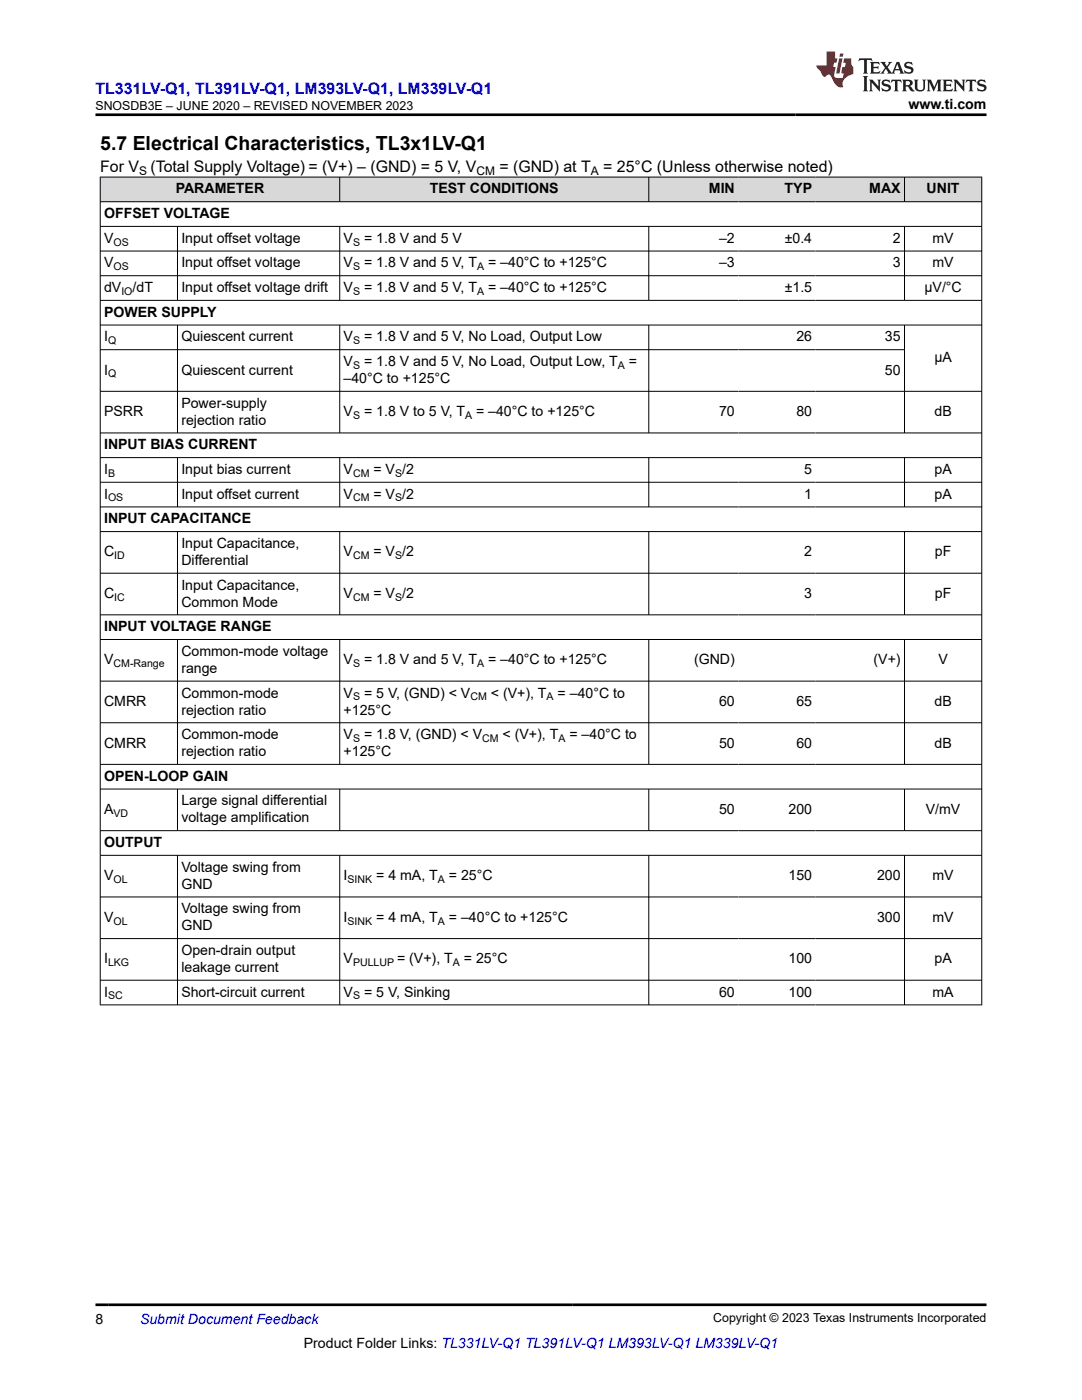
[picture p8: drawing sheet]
<svg xmlns="http://www.w3.org/2000/svg" width="216mm" height="279mm" viewBox="0 0 216 279" stroke-linecap="round" stroke-linejoin="round" font-family="sans-serif">
<defs><g id="words">
<text font-size="3.9" x="20" y="29.9">5.7 Electrical Characteristics, TL3x1LV-Q1</text>
<text font-size="3.2" fill="#00f" x="19" y="18.7">TL331LV-Q1, TL391LV-Q1, LM393LV-Q1, LM339LV-Q1</text>
<g font-size="3.2">
<text x="20" y="34.3">For V</text>
<text x="30" y="34.3">(Total Supply Voltage) = (V+) – (GND) = 5 V, V</text>
<text x="99.6" y="34.3">= (GND) at T</text>
<text x="120.4" y="34.3">= 25°C (Unless otherwise noted)</text>
</g>
<g font-size="2.8">
<text x="181.3" y="21.8">www.ti.com</text>
<text x="35.1" y="38.6">PARAMETER</text>
<text x="85.8" y="38.6">TEST CONDITIONS</text>
<text x="141.5" y="38.6">MIN</text>
<text x="156.6" y="38.6">TYP</text>
<text x="173.4" y="38.6">MAX</text>
<text x="184.9" y="38.6">UNIT</text>
<text x="20.8" y="43.5">OFFSET VOLTAGE</text>
<text x="20.8" y="48.5">V</text>
<text x="20.8" y="53.4">V</text>
<text x="36.2" y="48.5">Input offset voltage</text>
<text x="36.2" y="53.4">Input offset voltage</text>
<text x="68.6" y="48.5">V</text>
<text x="68.6" y="53.4">V</text>
<text x="72.6" y="48.5">= 1.8 V and 5 V</text>
<text x="72.6" y="53.4">= 1.8 V and 5 V, T</text>
<text x="97.4" y="53.4">= –40°C to +125°C</text>
<text x="143.5" y="48.5">–2</text>
<text x="143.5" y="53.4">–3</text>
<text x="156.6" y="48.5">±0.4</text>
<text x="178.1" y="48.5">2</text>
<text x="178.1" y="53.4">3</text>
<text x="186.1" y="48.5">mV</text>
<text x="186.1" y="53.4">mV</text>
<text x="20.8" y="58.3">dV</text>
<text x="26.5" y="58.3">/dT</text>
<text x="36.2" y="58.3">Input offset voltage drift</text>
<text x="68.6" y="58.3">V</text>
<text x="72.6" y="58.3">= 1.8 V and 5 V, T</text>
<text x="97.4" y="58.3">= –40°C to +125°C</text>
<text x="156.6" y="58.3">±1.5</text>
<text x="184.5" y="58.3">µV/°C</text>
<text x="20.8" y="63.2">POWER SUPPLY</text>
<text x="20.8" y="68.1">I</text>
<text x="36.2" y="68.1">Quiescent current</text>
<text x="68.6" y="68.1">V</text>
<text x="72.6" y="68.1">= 1.8 V and 5 V, No Load, Output Low</text>
<text x="158.9" y="68.1">26</text>
<text x="176.6" y="68.1">35</text>
<text x="20.8" y="74.8">I</text>
<text x="36.2" y="74.8">Quiescent current</text>
<text x="68.6" y="76.4">–40°C to +125°C</text>
<text x="68.6" y="73.1">V</text>
<text x="72.6" y="73.1">= 1.8 V and 5 V, No Load, Output Low, T</text>
<text x="125.5" y="73.1">=</text>
<text x="176.6" y="74.8">50</text>
<text x="186.4" y="72.3">µA</text>
<text x="20.8" y="83.1">PSRR</text>
<text x="36.2" y="81.4">Power-supply</text>
<text x="68.6" y="83.1">V</text>
<text x="72.6" y="83.1">= 1.8 V to 5 V, T</text>
<text x="95" y="83.1">= –40°C to +125°C</text>
<text x="143.5" y="83.1">70</text>
<text x="158.9" y="83.1">80</text>
<text x="186.5" y="83.1">dB</text>
<text x="20.8" y="89.7">INPUT BIAS CURRENT</text>
<text x="36.2" y="84.8">rejection ratio</text>
<text x="20.8" y="94.6">I</text>
<text x="36.2" y="94.6">Input bias current</text>
<text x="68.6" y="94.6">V</text>
<text x="74.5" y="94.6">= V /2</text>
<text x="160.5" y="94.6">5</text>
<text x="186.5" y="94.6">pA</text>
<text x="20.8" y="99.5">I</text>
<text x="36.2" y="99.5">Input offset current</text>
<text x="68.6" y="99.5">V</text>
<text x="74.5" y="99.5">= V /2</text>
<text x="160.5" y="99.5">1</text>
<text x="186.5" y="99.5">pA</text>
<text x="20.8" y="104.4">INPUT CAPACITANCE</text>
<text x="20.8" y="111.1">C</text>
<text x="36.2" y="109.4">Input Capacitance,</text>
<text x="36.2" y="112.7">Differential</text>
<text x="68.6" y="111.1">V</text>
<text x="74.5" y="111.1">= V /2</text>
<text x="160.5" y="111.1">2</text>
<text x="186.5" y="111.1">pF</text>
<text x="20.8" y="119.4">C</text>
<text x="36.2" y="117.7">Input Capacitance,</text>
<text x="68.6" y="119.4">V</text>
<text x="74.5" y="119.4">= V /2</text>
<text x="160.5" y="119.4">3</text>
<text x="186.5" y="119.4">pF</text>
<text x="20.8" y="126">INPUT VOLTAGE RANGE</text>
<text x="36.2" y="121.1">Common Mode</text>
<text x="36.2" y="130.9">Common-mode voltage</text>
<text x="20.8" y="132.6">V</text>
<text x="36.2" y="134.3">range</text>
<text x="68.6" y="132.6">V</text>
<text x="72.6" y="132.6">= 1.8 V and 5 V, T</text>
<text x="97.4" y="132.6">= –40°C to +125°C</text>
<text x="138.5" y="132.6">(GND)</text>
<text x="174.3" y="132.6">(V+)</text>
<text x="187.3" y="132.6">V</text>
<text x="20.8" y="140.9">CMRR</text>
<text x="36.2" y="139.2">Common-mode</text>
<text x="36.2" y="142.6">rejection ratio</text>
<text x="68.6" y="139.2">V</text>
<text x="68.6" y="142.6">+125°C</text>
<text x="72.6" y="139.2">= 5 V, (GND) &lt; V</text>
<text x="97.9" y="139.2">&lt; (V+), T</text>
<text x="111.3" y="139.2">= –40°C to</text>
<text x="143.5" y="140.9">60</text>
<text x="158.9" y="140.9">65</text>
<text x="186.5" y="140.9">dB</text>
<text x="20.8" y="149.2">CMRR</text>
<text x="36.2" y="147.5">Common-mode</text>
<text x="68.6" y="147.5">V</text>
<text x="72.6" y="147.5">= 1.8 V, (GND) &lt; V</text>
<text x="100.3" y="147.5">&lt; (V+), T</text>
<text x="113.6" y="147.5">= –40°C to</text>
<text x="143.5" y="149.2">50</text>
<text x="158.9" y="149.2">60</text>
<text x="186.5" y="149.2">dB</text>
<text x="20.8" y="155.8">OPEN-LOOP GAIN</text>
<text x="36.2" y="150.9">rejection ratio</text>
<text x="68.6" y="150.9">+125°C</text>
<text x="36.2" y="160.7">Large signal differential</text>
<text x="20.8" y="162.4">A</text>
<text x="36.2" y="164.1">voltage amplification</text>
<text x="143.5" y="162.4">50</text>
<text x="157.3" y="162.4">200</text>
<text x="184.7" y="162.4">V/mV</text>
<text x="20.8" y="169.1">OUTPUT</text>
<text x="36.2" y="174">Voltage swing from</text>
<text x="20.8" y="175.7">V</text>
<text x="36.2" y="177.4">GND</text>
<text x="68.6" y="175.7">I</text>
<text x="75.1" y="175.7">= 4 mA, T</text>
<text x="89.6" y="175.7">= 25°C</text>
<text x="157.3" y="175.7">150</text>
<text x="175" y="175.7">200</text>
<text x="186.1" y="175.7">mV</text>
<text x="20.8" y="184">V</text>
<text x="36.2" y="182.3">Voltage swing from</text>
<text x="36.2" y="185.7">GND</text>
<text x="68.6" y="184">I</text>
<text x="75.1" y="184">= 4 mA, T</text>
<text x="89.6" y="184">= –40°C to +125°C</text>
<text x="175" y="184">300</text>
<text x="186.1" y="184">mV</text>
<text x="36.2" y="190.6">Open-drain output</text>
<text x="20.8" y="192.3">I</text>
<text x="36.2" y="194">leakage current</text>
<text x="68.6" y="192.3">V</text>
<text x="79.2" y="192.3">= (V+), T</text>
<text x="92.6" y="192.3">= 25°C</text>
<text x="157.3" y="192.3">100</text>
<text x="186.5" y="192.3">pA</text>
<text x="20.8" y="198.9">I</text>
<text x="36.2" y="198.9">Short-circuit current</text>
<text x="68.6" y="198.9">V</text>
<text x="72.6" y="198.9">= 5 V, Sinking</text>
<text x="143.5" y="198.9">60</text>
<text x="157.3" y="198.9">100</text>
<text x="186.1" y="198.9">mA</text>
<text x="19" y="264.2">8</text>
<text x="60.6" y="269">Product Folder Links: TL331LV-Q1 TL391LV-Q1 LM393LV-Q1 LM339LV-Q1</text>
</g>
<text font-size="2.8" fill="#00f" x="27.9" y="264.2">Submit Document Feedback</text>
<g font-size="2.5">
<text x="19" y="21.9">SNOSDB3E – JUNE 2020 – REVISED NOVEMBER 2023</text>
<text x="142.3" y="263.9">Copyright © 2023 Texas Instruments Incorporated</text>
</g>
<g font-size="2.4">
<text x="27.8" y="34.9">S</text>
<text x="95.1" y="34.9">CM</text>
<text x="117.9" y="34.9">A</text>
</g>
<g font-size="2.1">
<text x="22.6" y="49">OS</text>
<text x="22.6" y="53.9">OS</text>
<text x="70.4" y="49">S</text>
<text x="70.4" y="53.9">S</text>
<text x="95.2" y="53.9">A</text>
<text x="24.2" y="58.9">IO</text>
<text x="70.4" y="58.9">S</text>
<text x="95.2" y="58.9">A</text>
<text x="21.6" y="68.7">Q</text>
<text x="70.4" y="68.7">S</text>
<text x="21.6" y="75.3">Q</text>
<text x="70.4" y="73.6">S</text>
<text x="123.3" y="73.6">A</text>
<text x="70.4" y="83.6">S</text>
<text x="92.8" y="83.6">A</text>
<text x="21.6" y="95.2">B</text>
<text x="70.4" y="95.2">CM</text>
<text x="78.8" y="95.2">S</text>
<text x="21.6" y="100.1">OS</text>
<text x="70.4" y="100.1">CM</text>
<text x="78.8" y="100.1">S</text>
<text x="22.8" y="111.6">ID</text>
<text x="70.4" y="111.6">CM</text>
<text x="78.8" y="111.6">S</text>
<text x="22.8" y="119.9">IC</text>
<text x="70.4" y="119.9">CM</text>
<text x="78.8" y="119.9">S</text>
<text x="22.6" y="133.2">CM-Range</text>
<text x="70.4" y="133.2">S</text>
<text x="95.2" y="133.2">A</text>
<text x="70.4" y="139.8">S</text>
<text x="93.9" y="139.8">CM</text>
<text x="109.1" y="139.8">A</text>
<text x="70.4" y="148.1">S</text>
<text x="96.2" y="148.1">CM</text>
<text x="111.4" y="148.1">A</text>
<text x="22.6" y="163">VD</text>
<text x="22.6" y="176.2">OL</text>
<text x="69.3" y="176.2">SINK</text>
<text x="87.4" y="176.2">A</text>
<text x="22.6" y="184.5">OL</text>
<text x="69.3" y="184.5">SINK</text>
<text x="87.4" y="184.5">A</text>
<text x="21.6" y="192.8">LKG</text>
<text x="70.4" y="192.8">PULLUP</text>
<text x="90.4" y="192.8">A</text>
<text x="21.6" y="199.5">SC</text>
<text x="70.4" y="199.5">S</text>
</g>
</g></defs>
<g fill="#d8d8d8">
<path d="M20 35.3h175.9v5h-175.9z" fill-rule="evenodd"/>
<path d="M20.1 35.4h47.6v4.8h-47.6z" fill-rule="evenodd"/>
<path d="M67.9 35.4h61.5v4.8h-61.5z" fill-rule="evenodd"/>
<path d="M129.5 35.4h17.8v4.8h-17.8z" fill-rule="evenodd"/>
<path d="M147.3 35.4h15.5v4.8h-15.5z" fill-rule="evenodd"/>
<path d="M162.8 35.4h17.6v4.8h-17.6z" fill-rule="evenodd"/>
<path d="M180.5 35.4h15.3v4.8h-15.3z" fill-rule="evenodd"/>
</g>
<g fill="none" stroke="#000" stroke-width=".2">
<path d="M19.9 35.3h176.1M20 35.3v165.3M67.8 35.3v5M129.5 35.3v5M180.5 35.3v5M195.9 35.3v165.3M19.9 40.3h176.1M19.9 45.2h176.1M19.9 50.1h176.1M19.9 55h176.1M19.9 59.9h176.1M35.4 45.2v14.8"/>
<path d="M67.8 45.2v14.8M129.5 45.2v14.8M180.5 45.2v14.8M19.9 64.9h176.1M19.9 69.8h160.6M35.4 64.9v21.6M67.8 64.9v21.6M129.5 64.9v21.6M180.5 64.9v21.6M196 78.1h-176.1M19.9 86.4h176.1M19.9 91.3h176.1"/>
<path d="M19.9 96.2h176.1M35.4 91.3v9.9M67.8 91.3v9.9M129.5 91.3v9.9M180.5 91.3v9.9M19.9 101.2h176.1M19.9 106.1h176.1M19.9 114.4h176.1M35.4 106.1v16.7M67.8 106.1v16.7M129.5 106.1v16.7M180.5 106.1v16.7"/>
<path d="M19.9 122.7h176.1M19.9 127.6h176.1M19.9 135.9h176.1M35.4 127.6v25M67.8 127.6v25M129.5 127.6v25M180.5 127.6v25M19.9 144.2h176.1M19.9 152.5h176.1M19.9 157.5h176.1M35.4 157.5v8.3M67.8 157.5v8.3"/>
<path d="M129.5 157.5v8.3M180.5 157.5v8.3M19.9 165.8h176.1M19.9 170.7h176.1M19.9 179h176.1M35.4 170.7v29.9M67.8 170.7v29.9M129.5 170.7v29.9M180.5 170.7v29.9M19.9 187.3h176.1M19.9 195.6h176.1M19.9 200.5h176.1"/>
</g>
<path d="M171.5 11.6l-.2 .6 .5-.2h.6v.1v2.2l-.2 .4h1l-.2-.4v-2.2v-.1h.5l.5 .2-.1-.6zM173.6 12.4l.2 .3v1.6l-.2 .4h1.9l.1-.6a1.08 1.08 0 0 1-1.3 .2v-.7h.6l.4 .2v-.7l-.4 .2h-.6v-.5l.2-.2a1 1 0 0 1 1 .3l-.1-.5zM175.7 12.4l.9 1.1-1 1.2h.9l-.2-.2 .5-.8 .4 .8-.2 .2h1.6l-.2-.2 .2-.5h.9l.1 .5-.1 .2h.9l-.2-.4-.8-1.9h-.5l-.9 2.1-.9-1.1 .9-1h-.8l.2 .2-.4 .6-.4-.6 .2-.2zM179 12.8l.4 1h-.7zM180.7 12.5a.65 .65 0 0 0-.2 .7 .65 .65 0 0 0 .6 .5l.6 .1 .1 .3a.79 .79 0 0 1-.7 .4 .79 .79 0 0 1-.7-.5l.1 .7 .2-.1a.93 .93 0 0 0 1.1 0 .93 .93 0 0 0 .4-.9 1.46 1.46 0 0 0-1.2-.6l-.1-.3a1.09 1.09 0 0 1 1.2 .2l-.2-.6-.1 .1-.5-.2zM172.2 15.2l.2 .4v2.2l-.2 .4h1l-.2-.4v-2.2l.2-.4zM173.4 15.9l.2 .4v1.5l-.2 .4h.8l-.3-.4 .1-1.3 1.6 1.8v-2l.2-.4h-.7l.1 .2 .1 1.1-1.2-1.3zM176.2 16a.65 .65 0 0 0-.2 .8 .65 .65 0 0 0 .6 .4l.6 .2 .1 .2a.79 .79 0 0 1-.7 .4 .79 .79 0 0 1-.7-.5l.1 .7 .2-.1a.93 .93 0 0 0 1.1 .1 .93 .93 0 0 0 .4-1 1.46 1.46 0 0 0-1.2-.5l-.1-.4a1.09 1.09 0 0 1 1.2 .2l-.1-.6-.2 .1-.5-.1zM177.9 15.9l-.1 .6a.63 .63 0 0 1 .8-.3v1.6l-.3 .4h1l-.2-.4v-1.6a.66 .66 0 0 1 .8 .3l-.1-.6zM180 15.9l.2 .4v1.5l-.2 .4h1l-.2-.2-.1-.7h.5l.1 .2a.79 .79 0 0 0 1.2 .6l-1-.9a.61 .61 0 0 0 .6-.6 .61 .61 0 0 0-.5-.7zM180.8 16.2h.1a.47 .47 0 0 1 .5 .1 .47 .47 0 0 1 .1 .5l-.1 .1-.7 .1zM182.3 15.9l.2 .2a2.27 2.27 0 0 0 .4 2 1.04 1.04 0 0 0 1.7-.7v-1.3l.2-.2h-.8l.2 .4v1.1a.6 .6 0 0 1-.6 .6 .6 .6 0 0 1-.6-.6v-1.1l.3-.4zM184.9 15.9l.2 .4v1.5l-.2 .4h.8l-.3-.4v-1.4l.9 1.9 .9-1.9v1.4l-.3 .4h1l-.2-.4v-1.5l.2-.4h-.8l-.7 1.5-.6-1.5zM188.1 15.9l.2 .4v1.5l-.2 .4h1.9l.1-.6a1.09 1.09 0 0 1-1.3 .2v-.7h.6l.4 .2v-.6l-.4 .2h-.6v-.6l.2-.1a1.01 1.01 0 0 1 1 .3l-.1-.6zM190.2 15.9l.3 .4v1.5l-.3 .4h.8l-.2-.4v-1.3l1.6 1.8v-2l.2-.4h-.7l.2 .2v1.1l-1.2-1.3zM192.8 15.9l-.1 .6a.63 .63 0 0 1 .8-.3v1.6l-.3 .4h1l-.2-.4v-1.6a.66 .66 0 0 1 .8 .3l-.1-.6zM195.2 16a.65 .65 0 0 0-.2 .8 .65 .65 0 0 0 .6 .4l.6 .2 .2 .2a.79 .79 0 0 1-.7 .4 .79 .79 0 0 1-.7-.5l.1 .7 .2-.1a.93 .93 0 0 0 1 .1 .93 .93 0 0 0 .5-1 1.46 1.46 0 0 0-1.3-.5v-.4a1.09 1.09 0 0 1 1.2 .2l-.2-.6-.2 .1-.5-.1z" fill="#231f20"/>
<path d="M164.9 10.3v2.7h-2l.1 .4 .8 1a.95 .95 0 0 0 1 .9 .59 .59 0 0 1 .5-.4 .59 .59 0 0 1 .5 .3l.4 .8a1.59 1.59 0 0 0 2.1 1.4 1.61 1.61 0 0 1 1-2.3l1-.3-.1-1.5a1.59 1.59 0 0 1-.3-1.7h-1.5l-.2 .9h.6l-.2 .9h-.5l-.2 .9v.3l.4 .1-.1 .9h-.7a.73 .73 0 0 1-1-.7l.3-1.5h-.5l.1-.9h.5l.2-.9h-.5v-1.3zM167.4 11.6l-.6 3.1h.7l.6-3.1zM167.6 10.7l-.1 .6h.7l.1-.6z" fill="#ed1c24"/>
<path d="M19 22.9h177.8M19 260.4h177.8" fill="none" stroke="#000" stroke-width=".53"/>
<use href="#words"/>
</svg>
